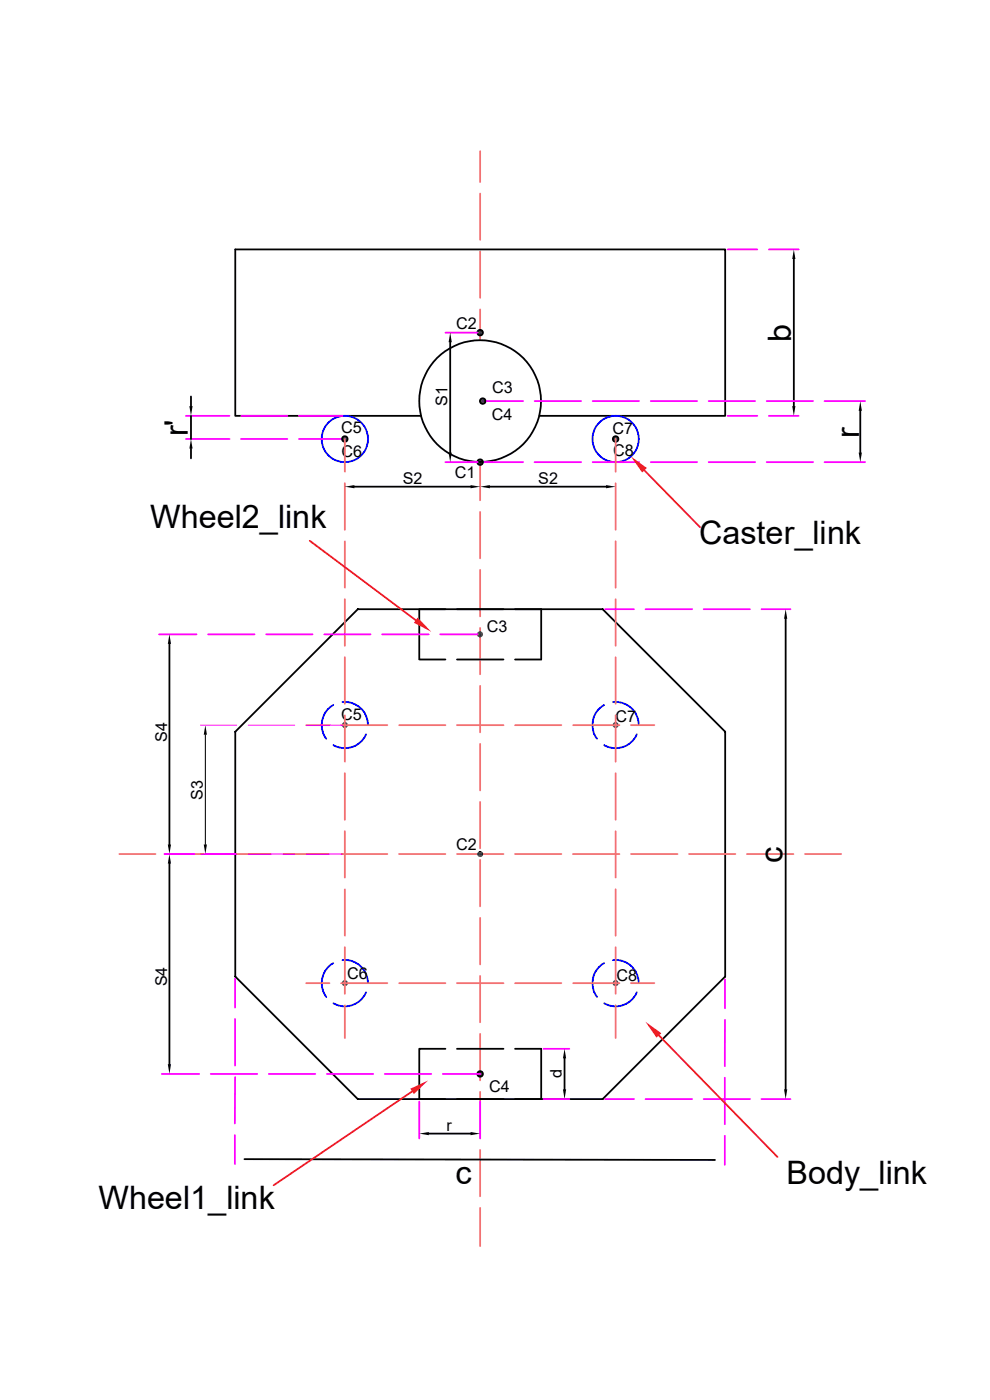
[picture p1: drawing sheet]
<svg xmlns="http://www.w3.org/2000/svg" width="210mm" height="297mm" viewBox="0 0 210 297" stroke-linecap="round" stroke-linejoin="round" font-family="sans-serif">
<defs><g id="words">
<g font-size="6.9">
<text x="167.8" y="72.6" transform="rotate(-90 167.8 72.6)">b</text>
<text x="39.9" y="92.5" transform="rotate(-90 39.9 92.5)">r'</text>
<text x="182.2" y="93" transform="rotate(-90 182.2 93)">r</text>
<text x="31.8" y="112">Wheel2_link</text>
<text x="148.3" y="115.4">Caster_link</text>
<text x="166.1" y="183" transform="rotate(-90 166.1 183)">c</text>
<text x="96.6" y="251.2">c</text>
<text x="166.8" y="251.1">Body_link</text>
<text x="20.9" y="256.5">Wheel1_link</text>
</g>
<g font-size="3.4">
<text x="96.8" y="69.8">C2</text>
<text x="104.4" y="83.4">C3</text>
<text x="95" y="86.1" transform="rotate(-90 95 86.1)">S1</text>
<text x="104.3" y="89">C4</text>
<text x="72.4" y="91.9">C5</text>
<text x="130" y="92.1">C7</text>
<text x="72.5" y="96.9">C6</text>
<text x="96.5" y="101.5">C1</text>
<text x="130" y="96.6">C8</text>
<text x="85.4" y="102.7">S2</text>
<text x="114.1" y="102.7">S2</text>
<text x="103.3" y="134">C3</text>
<text x="72.4" y="152.7">C5</text>
<text x="130.6" y="153.1">C7</text>
<text x="35.4" y="157.3" transform="rotate(-90 35.4 157.3)">S4</text>
<text x="43" y="169.6" transform="rotate(-90 43 169.6)">S3</text>
<text x="96.8" y="180.4">C2</text>
<text x="35.4" y="209.3" transform="rotate(-90 35.4 209.3)">S4</text>
<text x="73.7" y="207.7">C6</text>
<text x="130.8" y="208.1">C8</text>
<text x="103.8" y="231.7">C4</text>
<text x="119.2" y="228.7" transform="rotate(-90 119.2 228.7)">d</text>
<text x="94.7" y="240">r</text>
</g>
</g></defs>
<g fill="none" stroke="#f27172" stroke-width=".38">
<path d="M101.9 32.1v6.5M101.9 41.1v9.8M101.9 53.3v9.9M101.9 65.7v6.4M101.9 98v8.1M101.9 108.6v9.8M101.9 120.9v9.9M101.9 133.2v9.8M101.9 145.5v9.9M101.9 157.8v9.9M101.9 170.1v9.9M101.9 182.4v9.9"/>
<path d="M101.9 194.7v9.9M101.9 207.1v9.8M101.9 219.3v9.9M101.9 231.6v9.9M101.9 256.2v8.2M101.9 244v9.8"/>
</g>
<g fill="none" stroke="#000" stroke-width=".38">
<path d="M168.4 54.9v31.2M95.5 72.6v23.4M40.5 84.1v2M40.5 88.2v4.9M40.5 95.2v2M89.3 88.2h-39.4v-35.3h103.9v35.3h-39.4M182.5 87.2v8.8"/>
<circle cx="101.9" cy="70.6" r=".59"/>
<circle cx="73.2" cy="93.1" r=".59"/>
<circle cx="101.9" cy="98" r=".59"/>
<circle cx="101.9" cy="85.1" r="12.9"/>
<circle cx="102.4" cy="85.1" r=".59"/>
<circle cx="130.6" cy="93.1" r=".59"/>
</g>
<g fill="none" stroke="#f0f" stroke-width=".38">
<path d="M154.3 52.9h6.4M163.1 52.9h6.3M94.5 70.6h6.8M39.5 88.2h9.2M39.5 93.1h9.2M51.1 88.2h9.9M51.1 93.1h9.9M63.4 88.2h9.2M63.4 93.1h9.2M94.5 98h6.8M102.4 85.1h8.6M102.4 98h8.6"/>
<path d="M113.4 85.1h9.9M113.4 98h9.9M125.7 85.1h9.9M125.7 98h9.9M138 85.1h9.9M138 98h9.9M150.3 85.1h9.9M150.3 98h9.9M154.3 88.2h6.4M162.6 85.1h9.9M162.6 98h9.9M163.1 88.2h6.3"/>
<path d="M174.9 85.1h8.6M174.9 98h8.6"/>
</g>
<g fill="#000">
<path d="M168.4 52.9l.3 2h-.6zM95.5 70.6l.3 2h-.6zM101.3 70.4l1.2 .2h-1.2zM101.3 70.4h1.2v.2zM101.3 70.6l1.2 .1zM101.3 70.7l1.1 .1h-1.1zM101.3 70.7h1.2l-.1 .1zM101.3 70.3l1.2 .1h-1.2zM101.3 70.3h1.1l.1 .1zM101.3 70.8l1.1 .1h-1.1zM101.3 70.8h1.1v.1zM101.3 70.2l1.1 .1z"/>
<path d="M101.3 70.9l1 .1zM101.3 70.9h1.1zM101.4 70.1l1 .1h-1.1zM101.4 70.1l1 .1zM101.4 71l.8 .1zM101.4 71h.9zM101.5 70.1h.8h-.9zM101.5 70.1h.8zM101.5 71.1h.7zM101.5 70.1h.7zM101.6 70l.6 .1zM101.6 71.1l.4 .1z"/>
<path d="M101.6 71.1h.6zM101.6 70h.6zM101.7 70h.5zM101.7 71.2h.2zM101.7 71.2h.3zM101.7 70h.3zM101.8 69.9l.2 .1zM40.5 93.1l.4 2.1h-.7zM40.2 86.1h.7l-.4 2.1zM72.5 93l1.3 .1h-1.3zM72.5 93h1.2l.1 .1zM72.5 93.1l1.2 .2h-1.2z"/>
<path d="M72.5 93.1h1.3l-.1 .2zM72.5 93.3h1.2zM72.6 92.9l1.1 .1zM72.6 93.3l1.1 .2h-1.1zM72.6 93.3h1.1v.2zM72.6 92.8l1.1 .1h-1.1zM72.6 92.8h1.1v.1zM72.6 93.5l1 .1zM72.6 93.5h1.1zM72.7 92.7l1 .1h-1.1zM72.7 92.7l1 .1zM72.7 93.6h.8z"/>
<path d="M72.7 93.6h.9zM72.8 92.6l.8 .1h-.9zM72.8 92.6l.8 .1zM72.8 93.6l.6 .1zM72.8 93.6h.7zM72.8 92.6h.7zM72.9 92.6h.6zM72.9 93.7h.4zM72.9 93.7h.5zM72.9 92.6h.5zM73 92.5l.4 .1zM73 93.7h.2z"/>
<path d="M73 93.7h.3zM73 92.5h.3zM73.1 92.5h.2zM95.2 96h.6l-.3 2zM101.3 97.9l1.2 .1h-1.2zM101.3 97.9h1.2v.1zM101.3 98l1.2 .2h-1.2zM101.3 98h1.2v.2zM101.3 98.2l1.1 .1zM101.3 98.2h1.2zM101.3 97.8l1.2 .1zM101.3 98.3l1.1 .1h-1.1z"/>
<path d="M101.3 98.3h1.1v.1zM101.3 97.7l1.1 .1h-1.1zM101.3 97.7h1.1v.1zM101.3 98.4l1 .1zM101.3 98.4h1.1zM101.4 97.6l1 .1h-1.1zM101.4 97.6l1 .1zM101.4 98.5l.8 .1zM101.4 98.5h.9zM101.4 97.6h.9zM101.5 97.5l.8 .1zM101.5 98.6h.7z"/>
<path d="M101.5 97.5h.7zM101.6 97.5h.6zM101.6 98.6h.4zM101.6 98.6h.6zM101.7 97.5h.5zM101.7 98.6l.2 .1zM101.7 98.6h.3zM101.8 85l1.2 .1zM101.8 85.1l1.2 .1h-1.2zM101.8 85.1h1.2v.1zM101.8 85.2l1.2 .1h-1.2zM101.8 85.2h1.2v.1z"/>
<path d="M101.7 97.5h.3zM101.8 97.4l.2 .1zM101.8 84.9l1.2 .1h-1.2zM101.8 84.9h1.2v.1zM101.8 85.3l1.1 .1zM101.8 85.3h1.2zM101.9 84.8l1.1 .1zM101.9 85.4l.9 .1zM101.9 85.4h1zM101.9 84.7l1 .1h-1zM101.9 84.7h.9l.1 .1zM101.9 85.5l.8 .1z"/>
<path d="M101.9 85.5h.9zM101.9 84.7h.9zM102 84.6l.8 .1zM102 85.6h.7zM102.1 84.5l.6 .1h-.7zM102.1 84.5l.6 .1zM102.1 85.6l.5 .1zM102.1 85.6h.6zM102.1 84.5h.6zM102.2 84.5h.5zM102.2 85.7h.2zM102.2 85.7h.4z"/>
<path d="M102.2 84.5h.4zM102.3 84.5h.3zM130 93.1l1.2 .2h-1.2zM130 93.1h1.2v.2zM130 92.9l1.2 .1zM130 93l1.2 .1h-1.2zM130 93h1.2v.1zM130 93.3h1.2zM130 93.3l1.1 .2h-1.1zM130 93.3h1.2l-.1 .2zM130 92.8l1.2 .1h-1.2zM130 92.8h1.1l.1 .1z"/>
<path d="M130 93.5l1.1 .1zM130 93.5h1.1zM130.1 92.7l1 .1h-1.1zM130.1 92.7l1 .1zM130.1 93.6h.9zM130.1 93.6h1zM130.2 92.6l.9 .1h-1zM130.2 92.6l.9 .1zM130.2 93.6l.7 .1zM130.2 93.6h.8zM130.2 92.6h.8zM130.3 92.6h.7z"/>
<path d="M130.3 93.7h.5zM130.3 93.7h.6zM130.3 92.6h.6zM130.4 92.5l.5 .1zM130.4 93.7h.2zM130.4 93.7h.4zM130.4 92.5h.4zM130.6 92.5h.2zM168.1 86.1h.6l-.3 2.1zM182.5 85.1l.3 2.1h-.6zM182.2 96h.6l-.3 2z"/>
</g>
<g fill="none" stroke="#00f" stroke-width=".38">
<circle cx="73.1" cy="93.1" r="4.9"/>
<circle cx="130.6" cy="93.1" r="4.9"/>
</g>
<path d="M133.8 96.8l3.4 2.5-1 .9z" fill="#ed1f24"/>
<path d="M136.7 99.8l11.8 12" fill="none" stroke="#ed1f24" stroke-width=".38"/>
<g fill="none" stroke="#000" stroke-width=".38">
<path d="M75.2 103.3h24.6M103.9 103.3h24.7M35.9 136.6v42.6M94.5 129.2h-5.6v10.7h5.6M96.9 139.9h9.9M109.3 139.9h5.5M114.8 129.2v10.7zM166.7 131.3v99.8M49.9 155.2l26-26h51.9l26 26v52l-26 26h-51.9l-26-26zM94.5 222.5h-5.6v10.7h5.6M96.9 222.5h9.9M109.3 222.5h5.5v10.7h-5.5"/>
<path d="M119.8 224.5v6.6M51.9 245.9l99.8 .2M91 240.5h8.8"/>
<circle cx="101.9" cy="227.8" r=".59"/>
</g>
<g fill="none" stroke="#f27172" stroke-width=".38">
<path d="M73.2 93.1v7M130.6 93.1v7M73.2 102.5v9.9M73.2 114.9v9.8M130.6 102.5v9.9M130.6 114.9v9.8M73.2 127.1v9.9M73.2 139.4v9.9M130.6 127.1v9.9M130.6 139.4v9.9M64.9 153.8h5M72.3 153.8h9.9"/>
<path d="M73.2 151.8v9.8M84.7 153.8h9.8M96.9 153.8h9.9M109.3 153.8h9.8M121.6 153.8h9.8M130.6 151.8v9.8M133.9 153.8h4.9M73.2 164v9.9M73.2 176.4v9.8M130.6 164v9.9M130.6 176.4v9.8M25.3 181.2h7.7"/>
<path d="M35.4 181.2h9.9M47.8 181.2h9.8M60 181.2h9.9M72.3 181.2h9.9M73.2 188.7v9.8M84.7 181.2h9.8M96.9 181.2h9.9M109.3 181.2h9.8M121.5 181.2h9.9M130.6 188.7v9.8M133.9 181.2h9.8M146.2 181.2h9.8"/>
<path d="M158.5 181.2h9.8M170.8 181.2h7.6M64.9 208.6h5M72.3 208.6h9.9M73.2 213.3v6.9M73.2 201v9.8M84.7 208.6h9.8M96.9 208.6h9.9M109.3 208.6h9.8M121.6 208.6h9.8M130.6 213.3v6.9M130.6 201v9.8"/>
<path d="M133.9 208.6h4.9"/>
</g>
<g fill="#000">
<path d="M73.2 103.3l2-.4v.7zM99.8 102.9l2.1 .4-2.1 .3zM101.9 103.3l2-.4v.7zM128.6 102.9l2 .4-2 .3zM35.9 134.5l.4 2.1h-.7zM101.2 134.5l1.2 .1h-1.2zM101.2 134.5h1.2v.1zM101.2 134.6l1.2 .1h-1.2zM101.2 134.6h1.2v.1zM101.2 134.7l1.2 .1zM101.2 134.7h1.2zM101.3 134.4l1.1 .1z"/>
<path d="M101.3 134.8l1.1 .1h-1.1zM101.3 134.8h1.1v.1zM101.3 134.2l1.1 .2h-1.1zM101.3 134.2h1.1v.2zM101.3 134.9l1 .1zM101.3 134.9h1.1zM101.3 134.2h1.1zM101.3 135l.9 .1zM101.3 135h1zM101.4 134.1l.9 .1h-1zM101.4 134.1l.9 .1zM101.4 135.1h.7z"/>
<path d="M101.4 135.1h.8zM101.4 134.1h.8zM101.6 134l.6 .1zM101.6 135.1l.4 .1zM101.6 135.1h.5zM101.6 134h.5zM101.6 135.2h.3zM101.6 135.2h.4zM101.6 134h.4zM101.8 133.9l.2 .1zM166.7 129.2l.3 2.1h-.7zM72.5 153.8l1.2 .1z"/>
<path d="M72.5 153.8h1.3zM72.6 153.6l1.1 .1h-1.1zM72.6 153.6h1.1v.1zM72.6 153.7l1.2 .1h-1.3zM72.6 153.7h1.1l.1 .1zM72.6 153.9l1.1 .2h-1.1zM72.6 153.9h1.1v.2zM72.6 154.1h1.1zM72.6 153.5l1.1 .1h-1.1zM72.6 153.5l1.1 .1zM72.6 154.1l1 .1zM72.7 153.4l1 .1z"/>
<path d="M72.7 154.2l.8 .1zM72.7 154.2h.9zM72.8 153.3l.8 .1h-.9zM72.8 153.3l.8 .1zM72.8 154.3l.6 .1zM72.8 154.3h.7zM72.9 153.2l.6 .1h-.7zM72.9 153.2l.6 .1zM72.9 154.4h.4zM72.9 154.4h.5zM72.9 153.2h.5zM73 153.2h.4z"/>
<path d="M73 154.4h.2zM73 154.4h.3zM73 153.2h.3zM73.1 153.2h.2zM130 153.7l1.2 .1h-1.2zM130 153.7h1.2v.1zM130 153.8l1.2 .1zM130 153.8h1.2zM130 153.9l1.2 .2h-1.2zM130 153.9h1.2v.2zM130 153.6l1.2 .1h-1.2zM130 153.6h1.2v.1z"/>
<path d="M130 154.1h1.1zM130 154.1h1.2zM130 153.5l1.2 .1zM130 154.1l1.1 .1zM130 153.5h1.1zM130.1 153.4l1 .1zM130.1 154.2l.9 .1zM130.1 154.2h1zM130.2 153.3l.9 .1h-1zM130.2 153.3l.9 .1zM130.2 154.3l.7 .1zM130.2 154.3h.8z"/>
<path d="M130.3 153.2l.7 .1h-.8zM130.3 153.2l.7 .1zM130.3 154.4h.5zM130.3 154.4h.6zM130.3 153.2h.6zM130.4 153.2h.5zM130.4 154.4h.2zM130.4 154.4h.4zM130.4 153.2h.4zM130.6 153.2h.2zM35.6 179.2h.7l-.4 2zM101.3 181.1l1.2 .1z"/>
<path d="M101.3 181.2l1.2 .1h-1.2zM101.3 181.2h1.2v.1zM101.3 181.3l1.1 .1h-1.1zM101.3 181.3h1.2l-.1 .1zM101.3 181l1.2 .1h-1.2zM101.3 181h1.1l.1 .1zM101.3 181.4l1.1 .1zM101.3 181.4h1.1zM101.3 180.9l1.1 .1zM101.3 181.5l1 .1zM101.3 181.5h1.1zM101.4 180.8l1 .1h-1.1z"/>
<path d="M101.4 180.8h.9l.1 .1zM101.4 181.6l.8 .1zM101.4 181.6h.9zM101.4 180.8h.9zM101.5 180.7l.8 .1zM101.5 181.7h.7zM101.6 180.6l.6 .1h-.7zM101.6 180.6l.6 .1zM101.6 181.7l.4 .1zM101.6 181.7h.6zM101.6 180.6h.6zM101.7 180.6h.5z"/>
<path d="M101.7 181.8h.2zM101.7 181.8h.3zM101.7 180.6h.3zM101.8 180.6h.2zM72.5 208.6l1.2 .1h-1.1zM72.5 208.6h1.3l-.1 .1zM72.6 208.4h1.1zM72.6 208.4l1.2 .2h-1.3zM72.6 208.4h1.1l.1 .2zM72.6 208.7l1.1 .1zM72.6 208.8l1.1 .1h-1.1zM72.6 208.8h1.1v.1z"/>
<path d="M72.6 208.2l1.1 .2h-1.1zM72.6 208.2h1.1v.2zM72.6 208.9l1 .1zM72.6 208.9h1.1zM72.7 208.2h1zM72.7 209l.8 .1zM72.7 209h.9zM72.7 208.2h.9zM72.8 208.1l.8 .1zM72.8 209.1h.6zM72.8 209.1h.7zM72.8 208.1h.7z"/>
<path d="M72.9 208l.6 .1zM72.9 209.1l.4 .1zM72.9 209.1h.5zM72.9 208h.5zM73 208h.4zM73 209.2h.2zM73 209.2h.3zM73 208h.3zM73.1 207.9l.2 .1zM130 208.4l1.2 .2h-1.2zM130 208.4h1.2v.2zM130 208.6l1.2 .1h-1.2z"/>
<path d="M130 208.6h1.2v.1zM130 208.7l1.2 .1zM130 208.4h1.2zM130 208.8l1.1 .1h-1.1zM130 208.8h1.2l-.1 .1zM130 208.2l1.2 .2h-1.2zM130 208.2h1.1l.1 .2zM130 208.9l1.1 .1zM130 208.9h1.1zM130.1 208.2h1h-1.1zM130.1 208.2h1zM130.1 209l.9 .1z"/>
<path d="M130.1 209h1zM130.2 208.1l.9 .1zM130.2 209.1h.7zM130.2 209.1h.8zM130.2 208.1h.8zM130.3 208l.7 .1zM130.3 209.1l.5 .1zM130.3 209.1h.6zM130.3 208h.6zM130.4 208h.5zM130.4 209.2h.2zM130.4 209.2h.4z"/>
<path d="M130.4 208h.4zM130.6 207.9l.2 .1zM101.3 227.7l1.2 .1h-1.2zM101.3 227.7h1.2v.1zM101.3 227.8l1.2 .1zM101.3 227.9l1.1 .1h-1.1zM101.3 227.9h1.2l-.1 .1zM101.3 227.6l1.2 .1h-1.2zM101.3 227.6h1.1l.1 .1zM101.3 228l1.1 .1zM101.3 228h1.1zM101.3 227.5l1.1 .1z"/>
<path d="M101.3 228.1l1 .2h-.9zM101.3 228.1h1.1l-.1 .2zM101.4 227.4l1 .1h-1.1zM101.4 227.4l1 .1zM101.4 228.3h.8zM101.4 228.3h.9zM101.5 227.3l.8 .1h-.9zM101.5 227.3l.8 .1zM101.5 228.3l.7 .1zM101.5 228.3h.7zM101.6 227.2l.6 .1h-.7zM101.6 227.2l.6 .1z"/>
<path d="M101.6 228.4h.4zM101.6 228.4h.6zM101.6 227.2h.6zM101.7 227.2h.5zM101.7 228.4h.2zM101.7 228.4h.3zM101.7 227.2h.3zM101.8 227.2h.2zM119.8 222.5l.3 2h-.7zM119.4 231.1h.7l-.3 2.1zM166.3 231.1h.7l-.3 2.1zM88.9 240.5l2.1-.3v.6z"/>
<path d="M99.8 240.2l2.1 .3-2.1 .3z"/>
</g>
<path d="M70.7 149.6a4.9 4.9 0 0 0-1.5 7.1M72.6 148.9a4.9 4.9 0 0 1 5.5 4.9M77.6 155.8a4.9 4.9 0 0 1-6.9 2.3M128.1 149.6a4.9 4.9 0 0 0-1.4 7.1M130 148.9a4.9 4.9 0 0 1 5.5 4.9M135.1 155.8a4.9 4.9 0 0 1-6.9 2.3M70.7 204.3a4.9 4.9 0 0 0-1.5 7.2M72.6 203.7a4.9 4.9 0 0 1 5.5 4.9M77.6 210.5a4.8 4.8 0 0 1-6.9 2.4M128.1 204.3a4.9 4.9 0 0 0-1.4 7.2M130 203.7a4.9 4.9 0 0 1 5.5 4.9M135.1 210.5a4.8 4.8 0 0 1-6.9 2.4" fill="none" stroke="#00f" stroke-width=".38"/>
<g fill="none" stroke="#f0f" stroke-width=".38">
<path d="M33.7 134.6h8M44.2 134.6h9.8M56.5 134.6h9.8M68.8 134.6h9.8M81.1 134.6h9.8M93.4 134.6h7.9M128.4 129.2h6.1M136.9 129.2h9.9M149.3 129.2h9.8M161.5 129.2h6.2M34.9 181.2h6.3M43.6 181.2h6.3"/>
<path d="M49.9 207.6v6.1M49.9 216.2v9.9M153.8 207.8v6.1M153.8 216.4v9.8M34.3 227.8h7.9M44.7 227.8h9.9M49.9 228.5l-.1 9.8M57 227.8h9.9M69.3 227.8h9.9M81.6 227.8h9.9M88.9 233.7v7.8M93.9 227.8h8"/>
<path d="M101.9 233.7v7.8M115.3 233.2h5.5M115.3 222.5h5.5M128.4 233.2h6.1M136.9 233.2h9.9M149.3 233.2h9.8M153.8 228.6v9.9M161.5 233.2h6.2M49.8 240.8v6.1M153.8 241v6.1"/>
</g>
<path d="M136.9 216.7l3.4 2.5-1 .9z" fill="#ed1f24"/>
<path d="M139.8 219.7l25.1 25.7" fill="none" stroke="#ed1f24" stroke-width=".38"/>
<path d="M88.6 131l2.9 3-3.7-1.9z" fill="#ed1f24"/>
<path d="M65.7 114.7l22.5 16.9" fill="none" stroke="#ed1f24" stroke-width=".38"/>
<path d="M87 231l3.8-1.8-3 2.9z" fill="#ed1f24"/>
<path d="M87.4 231.6l-29.4 19.9" fill="none" stroke="#ed1f24" stroke-width=".38"/>
<path d="M35.9 183.2v42.6" fill="none" stroke="#000" stroke-width=".38"/>
<path d="M43.6 153.8l.3 2.1h-.7zM43.2 179.2h.7l-.3 2zM35.9 181.2l.4 2h-.7zM35.6 225.8h.7l-.4 2z" fill="#000"/>
<path d="M42.5 153.8h7.7M52.7 153.8h9.8M65 153.8h7.6M42.5 181.2h7.7M52.7 181.2h9.8M65 181.2h7.6" fill="none" stroke="#f0f" stroke-width=".21"/>
<path d="M43.6 155.9v23.3" fill="none" stroke="#000" stroke-width=".21"/>
<use href="#words"/>
</svg>
